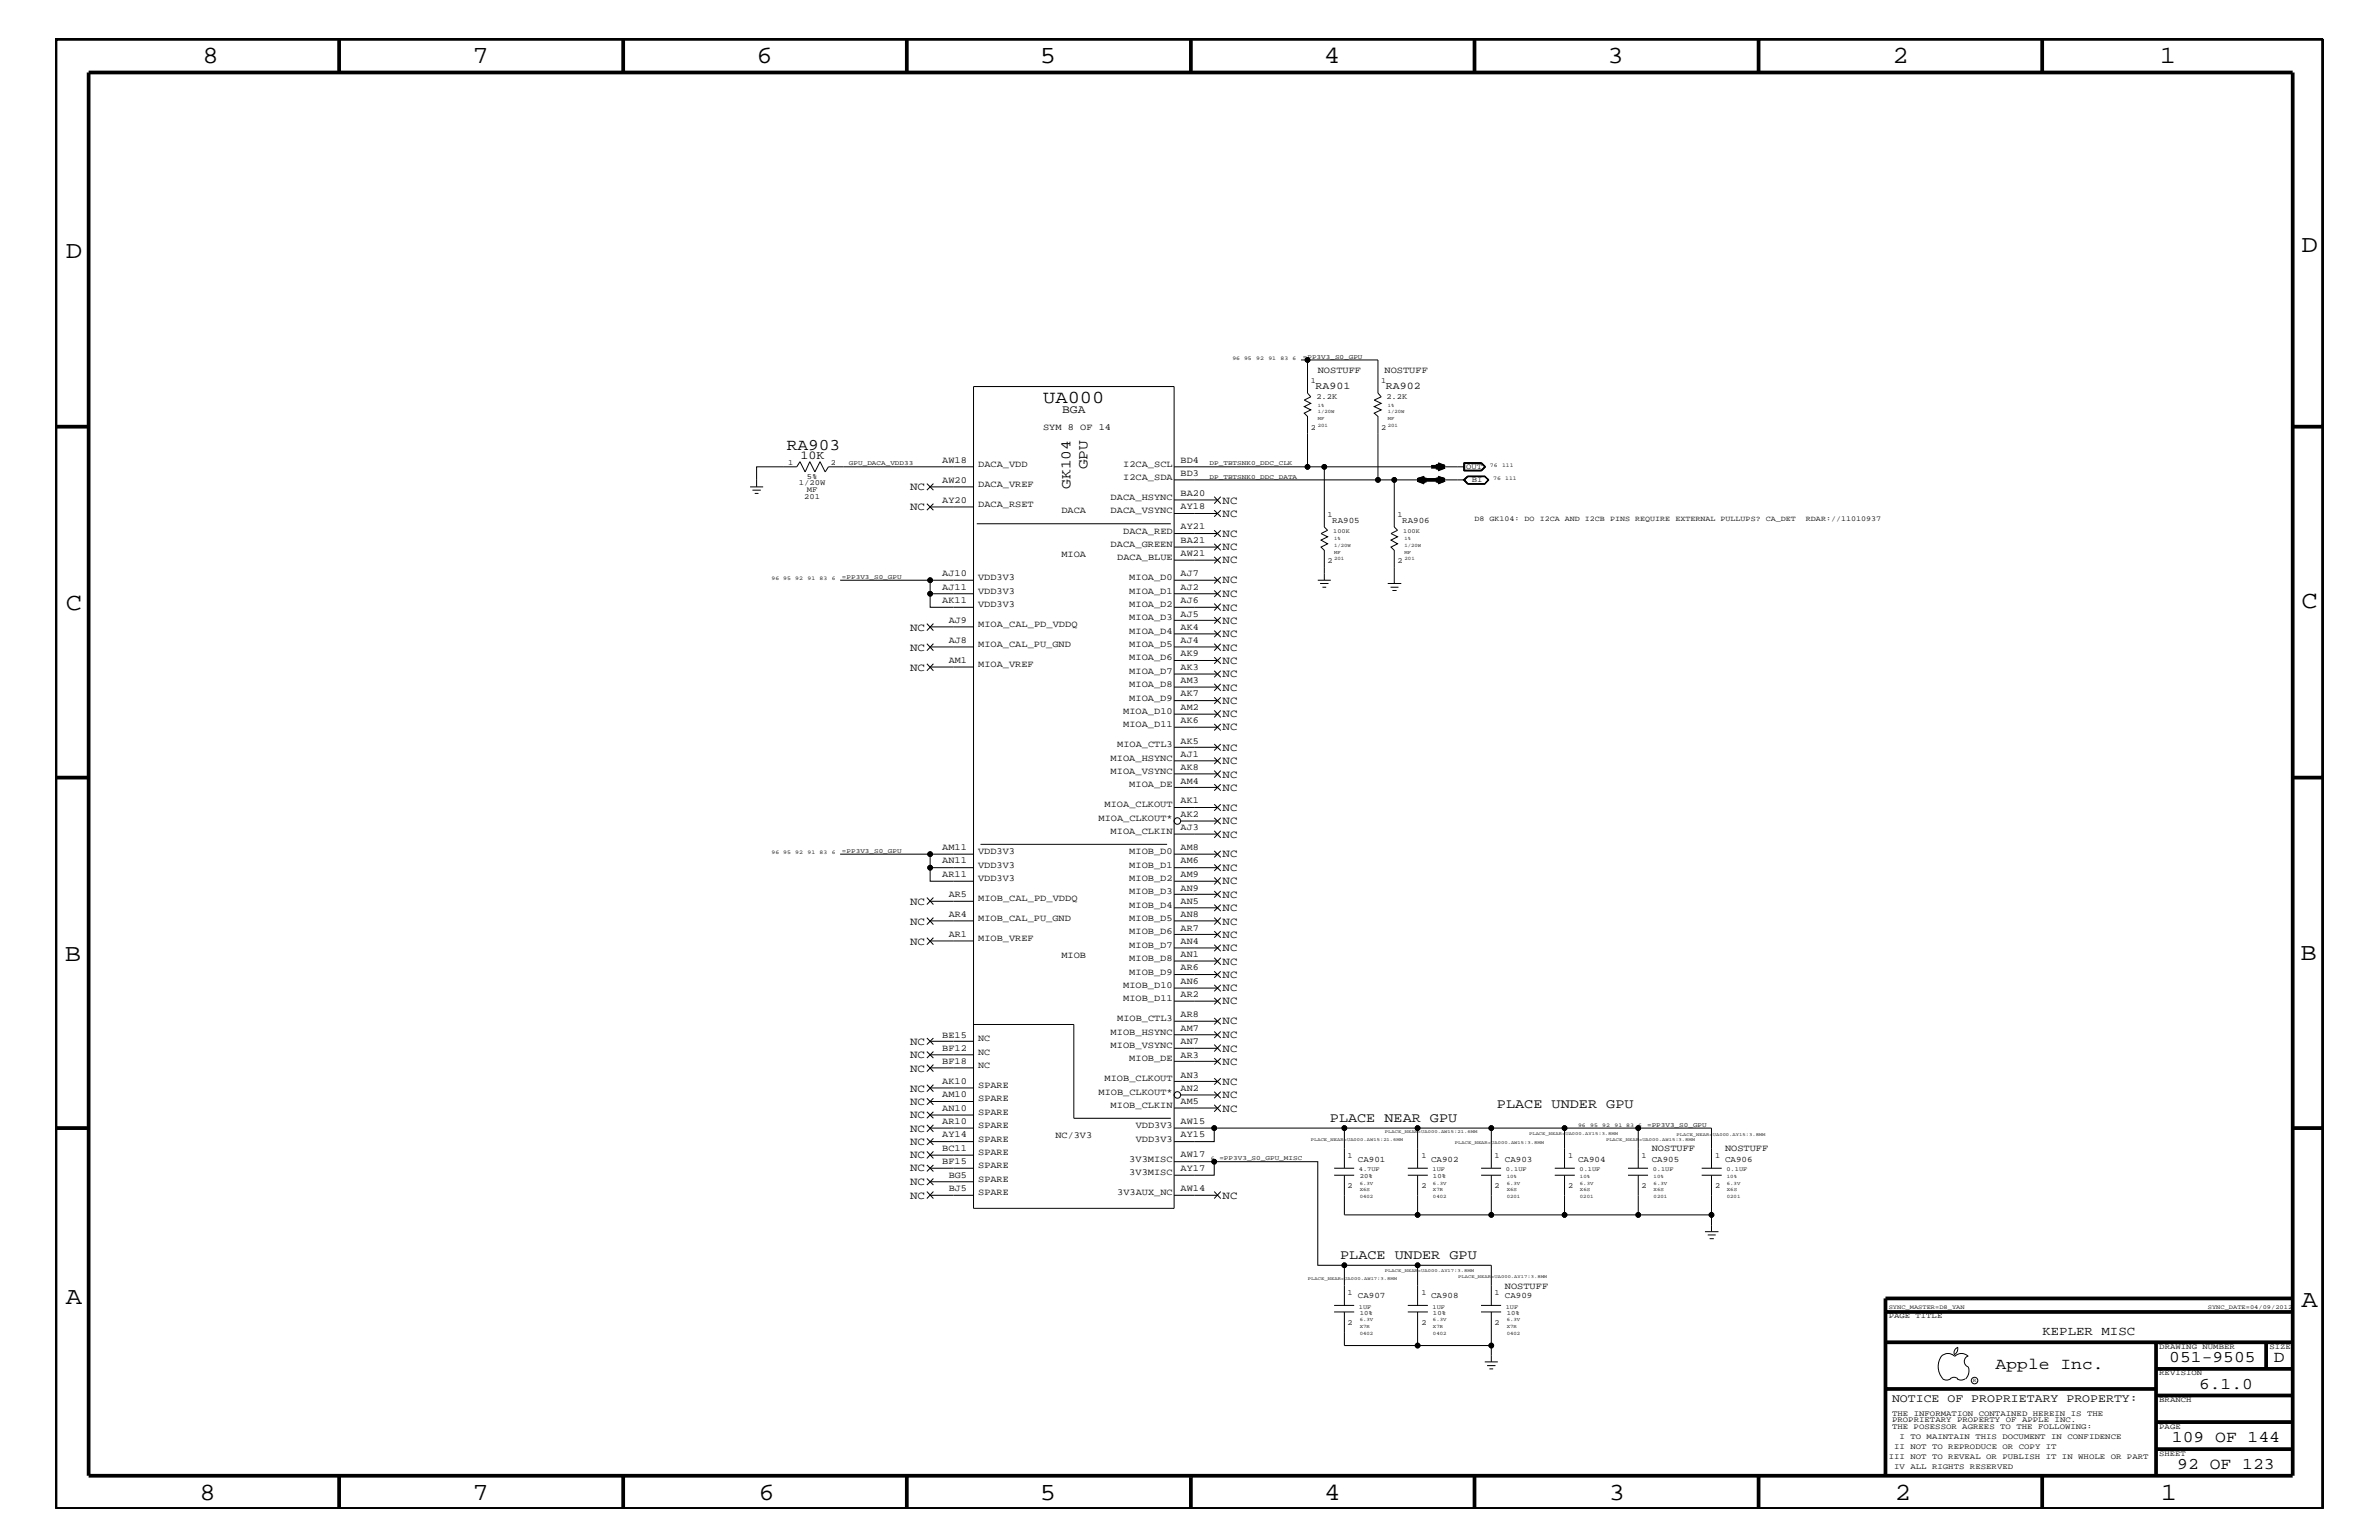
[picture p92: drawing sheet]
<svg xmlns="http://www.w3.org/2000/svg" width="432mm" height="279mm" viewBox="0 0 432 279" stroke-linecap="round" stroke-linejoin="round" font-family="sans-serif">
<defs><g id="words">
<g font-size="4.5">
<text x="36.7" y="11.5">8</text>
<text x="85.8" y="11.5">7</text>
<text x="137.3" y="11.5">6</text>
<text x="188.7" y="11.5">5</text>
<text x="240.3" y="11.5">4</text>
<text x="291.8" y="11.5">3</text>
<text x="343.5" y="11.5">2</text>
<text x="392" y="11.5">1</text>
<text x="11.9" y="46.8">D</text>
<text x="417.7" y="45.7">D</text>
<text x="11.9" y="110.6">C</text>
<text x="417.7" y="110.3">C</text>
<text x="11.8" y="174.3">B</text>
<text x="417.6" y="174.2">B</text>
<text x="11.9" y="236.7">A</text>
<text x="417.7" y="237.1">A</text>
<text x="36.2" y="272.1">8</text>
<text x="85.8" y="272.1">7</text>
<text x="137.7" y="272.1">6</text>
<text x="188.7" y="272.1">5</text>
<text x="240.4" y="272.1">4</text>
<text x="292" y="272.1">3</text>
<text x="343.9" y="272.1">2</text>
<text x="392.2" y="272.1">1</text>
</g>
<text font-size="3.3" x="189.4" y="73.2">UA000</text>
<g font-size="3">
<text x="142.8" y="81.6">RA903</text>
<text x="362.2" y="248.4">Apple Inc.</text>
<text x="393.7" y="247.1">051-9505</text>
<text x="399.2" y="252">6.1.0</text>
<text x="412.7" y="247.1">D</text>
<text x="394.2" y="261.6">109 OF 144</text>
<text x="395.2" y="266.6">92 OF 123</text>
</g>
<g font-size="2.6">
<text x="194.3" y="88.7" transform="rotate(-90 194.3 88.7)">GK104</text>
<text x="197.4" y="85.1" transform="rotate(-90 197.4 85.1)">GPU</text>
</g>
<g font-size="2.5">
<text x="241.4" y="203.6">PLACE NEAR GPU</text>
<text x="271.7" y="201.1">PLACE UNDER GPU</text>
<text x="243.2" y="228.4">PLACE UNDER GPU</text>
</g>
<text font-size="2.3" x="370.7" y="242.3">KEPLER MISC</text>
<text font-size="2.2" x="145.3" y="83.3">10K</text>
<g font-size="2.1">
<text x="192.8" y="75">BGA</text>
<text x="343.4" y="254.4">NOTICE OF PROPRIETARY PROPERTY:</text>
</g>
<g font-size="2">
<text x="165.2" y="88.9">NC</text>
<text x="165.2" y="92.6">NC</text>
<text x="221.9" y="93.8">NC</text>
<text x="221.9" y="91.4">NC</text>
<text x="221.9" y="99.9">NC</text>
<text x="221.9" y="97.4">NC</text>
<text x="221.9" y="105.9">NC</text>
<text x="221.9" y="102.2">NC</text>
<text x="221.9" y="113.1">NC</text>
<text x="221.9" y="110.8">NC</text>
<text x="221.9" y="108.3">NC</text>
<text x="165.2" y="118.1">NC</text>
<text x="165.2" y="114.4">NC</text>
<text x="221.9" y="118.1">NC</text>
<text x="221.9" y="115.6">NC</text>
<text x="165.2" y="121.7">NC</text>
<text x="221.9" y="125.3">NC</text>
<text x="221.9" y="122.9">NC</text>
<text x="221.9" y="120.4">NC</text>
<text x="221.9" y="130.2">NC</text>
<text x="221.9" y="127.7">NC</text>
<text x="221.9" y="136.2">NC</text>
<text x="221.9" y="132.5">NC</text>
<text x="221.9" y="143.5">NC</text>
<text x="221.9" y="141.1">NC</text>
<text x="221.9" y="138.6">NC</text>
<text x="221.9" y="149.5">NC</text>
<text x="221.9" y="147.1">NC</text>
<text x="221.9" y="155.6">NC</text>
<text x="221.9" y="152">NC</text>
<text x="221.9" y="160.5">NC</text>
<text x="221.9" y="158">NC</text>
<text x="165.2" y="167.8">NC</text>
<text x="165.2" y="164.1">NC</text>
<text x="221.9" y="167.8">NC</text>
<text x="221.9" y="165.3">NC</text>
<text x="221.9" y="162.8">NC</text>
<text x="165.2" y="171.4">NC</text>
<text x="221.9" y="172.6">NC</text>
<text x="221.9" y="170.1">NC</text>
<text x="221.9" y="179.9">NC</text>
<text x="221.9" y="177.4">NC</text>
<text x="221.9" y="175">NC</text>
<text x="221.9" y="185.9">NC</text>
<text x="221.9" y="182.2">NC</text>
<text x="165.2" y="189.5">NC</text>
<text x="165.2" y="192">NC</text>
<text x="221.9" y="190.8">NC</text>
<text x="221.9" y="188.3">NC</text>
<text x="165.2" y="194.4">NC</text>
<text x="221.9" y="196.8">NC</text>
<text x="221.9" y="193.2">NC</text>
<text x="165.2" y="200.4">NC</text>
<text x="165.2" y="202.9">NC</text>
<text x="165.2" y="198.1">NC</text>
<text x="221.9" y="199.2">NC</text>
<text x="221.9" y="201.7">NC</text>
<text x="165.2" y="207.7">NC</text>
<text x="165.2" y="205.3">NC</text>
<text x="165.2" y="210.2">NC</text>
<text x="165.2" y="215">NC</text>
<text x="165.2" y="212.5">NC</text>
<text x="165.2" y="217.5">NC</text>
<text x="221.9" y="217.5">NC</text>
</g>
<g font-size="1.9">
<text x="238.8" y="70.6">RA901</text>
<text x="251.5" y="70.6">RA902</text>
</g>
<g font-size="1.7">
<text x="239.2" y="67.7">NOSTUFF</text>
<text x="251.3" y="67.7">NOSTUFF</text>
<text x="171" y="83.9">AW18</text>
<text x="189.3" y="78">SYM 8 OF 14</text>
<text x="214.3" y="83.9">BD4</text>
<text x="171" y="87.6">AW20</text>
<text x="177.5" y="88.3">DACA_VREF</text>
<text x="177.5" y="84.7">DACA_VDD</text>
<text x="203.9" y="87.1">I2CA_SDA</text>
<text x="203.9" y="84.7">I2CA_SCL</text>
<text x="214.3" y="86.4">BD3</text>
<text x="171" y="91.2">AY20</text>
<text x="177.5" y="92">DACA_RSET</text>
<text x="192.7" y="93.2">DACA</text>
<text x="201.6" y="90.7">DACA_HSYNC</text>
<text x="201.6" y="93.2">DACA_VSYNC</text>
<text x="214.3" y="90">BA20</text>
<text x="214.3" y="92.4">AY18</text>
<text x="192.7" y="101">MIOA</text>
<text x="201.6" y="99.3">DACA_GREEN</text>
<text x="202.8" y="101.6">DACA_BLUE</text>
<text x="203.9" y="96.8">DACA_RED</text>
<text x="214.3" y="101">AW21</text>
<text x="214.3" y="98.5">BA21</text>
<text x="214.3" y="96">AY21</text>
<text x="171" y="104.6">AJ10</text>
<text x="171" y="107">AJ11</text>
<text x="177.5" y="105.3">VDD3V3</text>
<text x="177.5" y="107.7">VDD3V3</text>
<text x="205" y="107.7">MIOA_D1</text>
<text x="205" y="105.3">MIOA_D0</text>
<text x="214.3" y="107">AJ2</text>
<text x="214.3" y="104.6">AJ7</text>
<text x="171" y="109.4">AK11</text>
<text x="172.2" y="113.1">AJ9</text>
<text x="177.5" y="113.7">MIOA_CAL_PD_VDDQ</text>
<text x="177.5" y="110.2">VDD3V3</text>
<text x="205" y="110.2">MIOA_D2</text>
<text x="205" y="112.6">MIOA_D3</text>
<text x="214.3" y="109.4">AJ6</text>
<text x="214.3" y="111.9">AJ5</text>
<text x="172.2" y="116.7">AJ8</text>
<text x="177.5" y="117.4">MIOA_CAL_PU_GND</text>
<text x="205" y="115">MIOA_D4</text>
<text x="205" y="117.4">MIOA_D5</text>
<text x="205" y="119.8">MIOA_D6</text>
<text x="214.3" y="114.2">AK4</text>
<text x="214.3" y="116.7">AJ4</text>
<text x="214.3" y="119.1">AK9</text>
<text x="172.2" y="120.3">AM1</text>
<text x="177.5" y="121">MIOA_VREF</text>
<text x="205" y="124.7">MIOA_D8</text>
<text x="205" y="122.3">MIOA_D7</text>
<text x="214.3" y="124">AM3</text>
<text x="214.3" y="121.5">AK3</text>
<text x="203.9" y="131.9">MIOA_D11</text>
<text x="203.9" y="129.6">MIOA_D10</text>
<text x="205" y="127.1">MIOA_D9</text>
<text x="214.3" y="131.3">AK6</text>
<text x="214.3" y="126.4">AK7</text>
<text x="214.3" y="128.8">AM2</text>
<text x="202.8" y="135.6">MIOA_CTL3</text>
<text x="214.3" y="134.9">AK5</text>
<text x="214.3" y="137.3">AJ1</text>
<text x="201.6" y="140.4">MIOA_VSYNC</text>
<text x="201.6" y="138">MIOA_HSYNC</text>
<text x="205" y="142.9">MIOA_DE</text>
<text x="214.3" y="139.7">AK8</text>
<text x="214.3" y="142.2">AM4</text>
<text x="199.4" y="149">MIOA_CLKOUT*</text>
<text x="200.5" y="146.5">MIOA_CLKOUT</text>
<text x="214.3" y="145.7">AK1</text>
<text x="214.3" y="148.2">AK2</text>
<text x="171" y="154.3">AM11</text>
<text x="177.5" y="155">VDD3V3</text>
<text x="201.6" y="151.3">MIOA_CLKIN</text>
<text x="205" y="155">MIOB_D0</text>
<text x="214.3" y="150.7">AJ3</text>
<text x="214.3" y="154.3">AM8</text>
<text x="171" y="156.7">AN11</text>
<text x="171" y="159.1">AR11</text>
<text x="177.5" y="157.4">VDD3V3</text>
<text x="177.5" y="159.9">VDD3V3</text>
<text x="205" y="159.9">MIOB_D2</text>
<text x="205" y="157.4">MIOB_D1</text>
<text x="214.3" y="161.6">AN9</text>
<text x="214.3" y="159.1">AM9</text>
<text x="214.3" y="156.7">AM6</text>
<text x="172.2" y="166.4">AR4</text>
<text x="172.2" y="162.8">AR5</text>
<text x="177.5" y="167.1">MIOB_CAL_PU_GND</text>
<text x="177.5" y="163.5">MIOB_CAL_PD_VDDQ</text>
<text x="205" y="164.7">MIOB_D4</text>
<text x="205" y="162.2">MIOB_D3</text>
<text x="205" y="167.1">MIOB_D5</text>
<text x="214.3" y="163.9">AN5</text>
<text x="214.3" y="166.4">AN8</text>
<text x="172.2" y="170">AR1</text>
<text x="177.5" y="170.7">MIOB_VREF</text>
<text x="192.7" y="173.8">MIOB</text>
<text x="205" y="169.5">MIOB_D6</text>
<text x="205" y="172">MIOB_D7</text>
<text x="214.3" y="173.7">AN1</text>
<text x="214.3" y="168.9">AR7</text>
<text x="214.3" y="171.2">AN4</text>
<text x="203.9" y="179.3">MIOB_D10</text>
<text x="205" y="174.4">MIOB_D8</text>
<text x="205" y="176.8">MIOB_D9</text>
<text x="214.3" y="178.5">AN6</text>
<text x="214.3" y="176.1">AR6</text>
<text x="202.8" y="185.3">MIOB_CTL3</text>
<text x="203.9" y="181.6">MIOB_D11</text>
<text x="214.3" y="184.6">AR8</text>
<text x="214.3" y="181">AR2</text>
<text x="171" y="188.2">BE15</text>
<text x="171" y="190.6">BF12</text>
<text x="177.5" y="188.9">NC</text>
<text x="177.5" y="191.4">NC</text>
<text x="201.6" y="190.2">MIOB_VSYNC</text>
<text x="201.6" y="187.7">MIOB_HSYNC</text>
<text x="214.3" y="189.4">AN7</text>
<text x="214.3" y="187">AM7</text>
<text x="214.3" y="191.9">AR3</text>
<text x="171" y="193.1">BF18</text>
<text x="171" y="196.7">AK10</text>
<text x="177.5" y="193.7">NC</text>
<text x="177.5" y="197.4">SPARE</text>
<text x="200.5" y="196.2">MIOB_CLKOUT</text>
<text x="205" y="192.6">MIOB_DE</text>
<text x="214.3" y="195.5">AN3</text>
<text x="214.3" y="197.9">AN2</text>
<text x="171" y="199.1">AM10</text>
<text x="171" y="201.5">AN10</text>
<text x="171" y="204">AR10</text>
<text x="177.5" y="199.8">SPARE</text>
<text x="177.5" y="202.3">SPARE</text>
<text x="199.4" y="198.7">MIOB_CLKOUT*</text>
<text x="201.6" y="201">MIOB_CLKIN</text>
<text x="214.3" y="200.3">AM5</text>
<text x="214.3" y="204">AW15</text>
<text x="171" y="206.4">AY14</text>
<text x="171" y="208.8">BC11</text>
<text x="177.5" y="207.1">SPARE</text>
<text x="177.5" y="204.7">SPARE</text>
<text x="177.5" y="209.6">SPARE</text>
<text x="191.6" y="206.5">NC/3V3</text>
<text x="206.2" y="204.7">VDD3V3</text>
<text x="206.2" y="207.1">VDD3V3</text>
<text x="214.3" y="206.4">AY15</text>
<text x="299.8" y="208.9">NOSTUFF</text>
<text x="313.1" y="208.9">NOSTUFF</text>
<text x="171" y="211.3">BF15</text>
<text x="172.2" y="213.6">BG5</text>
<text x="177.5" y="211.9">SPARE</text>
<text x="177.5" y="214.4">SPARE</text>
<text x="205" y="210.8">3V3MISC</text>
<text x="205" y="213.2">3V3MISC</text>
<text x="214.3" y="210">AW17</text>
<text x="214.3" y="212.5">AY17</text>
<text x="172.2" y="216.1">BJ5</text>
<text x="177.5" y="216.9">SPARE</text>
<text x="202.8" y="216.9">3V3AUX_NC</text>
<text x="214.3" y="216.1">AW14</text>
<text x="273.1" y="233.8">NOSTUFF</text>
</g>
<g font-size="1.5">
<text x="241.8" y="94.9">RA905</text>
<text x="254.5" y="94.9">RA906</text>
<text x="246.5" y="210.8">CA901</text>
<text x="259.8" y="210.8">CA902</text>
<text x="273.1" y="210.8">CA903</text>
<text x="286.4" y="210.8">CA904</text>
<text x="299.8" y="210.8">CA905</text>
<text x="313.1" y="210.8">CA906</text>
<text x="246.5" y="235.6">CA907</text>
<text x="259.8" y="235.6">CA908</text>
<text x="273.1" y="235.6">CA909</text>
</g>
<g font-size="1.4">
<text x="237.9" y="69.5">1</text>
<text x="250.7" y="69.5">1</text>
<text x="238.9" y="72.4">2.2K</text>
<text x="251.6" y="72.4">2.2K</text>
<text x="237.9" y="78">2</text>
<text x="250.7" y="78">2</text>
<text x="143.1" y="84.4">1</text>
<text x="145" y="88.1">1/20W</text>
<text x="146.4" y="89.3">MF</text>
<text x="146.4" y="86.9">5%</text>
<text x="150.8" y="84.4">2</text>
<text x="266.1" y="85">OUT</text>
<text x="267.1" y="87.5">BI</text>
<text x="146" y="90.5">201</text>
<text x="241" y="93.8">1</text>
<text x="253.7" y="93.8">1</text>
<text x="267.6" y="94.5">D8 GK104: DO I2CA AND I2CB PINS REQUIRE EXTERNAL PULLUPS? CA_DET</text>
<text x="327.8" y="94.5">RDAR://11010937</text>
<text x="241" y="102.2">2</text>
<text x="253.7" y="102.2">2</text>
<text x="244.6" y="215.6">2</text>
<text x="244.6" y="210.2">1</text>
<text x="258" y="215.6">2</text>
<text x="258" y="210.2">1</text>
<text x="271.3" y="215.6">2</text>
<text x="271.3" y="210.2">1</text>
<text x="284.6" y="215.6">2</text>
<text x="284.6" y="210.2">1</text>
<text x="297.9" y="215.6">2</text>
<text x="297.9" y="210.2">1</text>
<text x="311.3" y="215.6">2</text>
<text x="311.3" y="210.2">1</text>
<text x="244.6" y="235">1</text>
<text x="258" y="235">1</text>
<text x="271.3" y="235">1</text>
<text x="342.8" y="239.2">PAGE TITLE</text>
<text x="244.6" y="240.5">2</text>
<text x="258" y="240.5">2</text>
<text x="271.3" y="240.5">2</text>
<text x="391.9" y="244.7">DRAWING NUMBER</text>
<text x="411.9" y="244.7">SIZE</text>
<text x="391.9" y="249.5">REVISION</text>
<text x="343.4" y="256.8">THE INFORMATION CONTAINED HEREIN IS THE</text>
<text x="391.9" y="254.4">BRANCH</text>
<text x="343.4" y="258">PROPRIETARY PROPERTY OF APPLE INC.</text>
<text x="343.4" y="259.3">THE POSESSOR AGREES TO THE FOLLOWING:</text>
<text x="343.8" y="262.9">II NOT TO REPRODUCE OR COPY IT</text>
<text x="344.8" y="261.1">I TO MAINTAIN THIS DOCUMENT IN CONFIDENCE</text>
<text x="391.9" y="259.3">PAGE</text>
<text x="342.8" y="264.7">III NOT TO REVEAL OR PUBLISH IT IN WHOLE OR PART</text>
<text x="343.8" y="266.6">IV ALL RIGHTS RESERVED</text>
<text x="391.9" y="264.1">SHEET</text>
</g>
<g font-size="1.2">
<text x="236.5" y="65.1">=PP3V3_S0_GPU</text>
<text x="154.1" y="84.4">GPU_DACA_VDD33</text>
<text x="219.5" y="84.4">DP_TBTSNK0_DDC_CLK</text>
<text x="219.5" y="86.9">DP_TBTSNK0_DDC_DATA</text>
<text x="152.8" y="105">=PP3V3_S0_GPU</text>
<text x="152.8" y="154.7">=PP3V3_S0_GPU</text>
<text x="299" y="204.4">=PP3V3_S0_GPU</text>
<text x="221.3" y="210.5">=PP3V3_S0_GPU_MISC</text>
<text x="246.8" y="213.8">20%</text>
<text x="260.1" y="213.8">10%</text>
<text x="246.8" y="238.6">10%</text>
<text x="260.1" y="238.6">10%</text>
<text x="273.5" y="238.6">10%</text>
</g>
<g font-size="1.1">
<text x="242" y="96.7">100K</text>
<text x="254.7" y="96.7">100K</text>
<text x="246.6" y="212.5">4.7UF</text>
<text x="260" y="212.5">1UF</text>
<text x="273.3" y="212.5">0.1UF</text>
<text x="286.7" y="212.5">0.1UF</text>
<text x="300" y="212.5">0.1UF</text>
<text x="313.4" y="212.5">0.1UF</text>
<text x="246.6" y="237.4">1UF</text>
<text x="260" y="237.4">1UF</text>
<text x="273.3" y="237.4">1UF</text>
<text x="342.8" y="237.4">SYNC_MASTER=D8_YAN</text>
<text x="400.7" y="237.4">SYNC_DATE=04/09/2012</text>
</g>
<g font-size="1">
<text x="223.7" y="65.3">96 95</text>
<text x="228" y="65.3">92</text>
<text x="230.2" y="65.3">91</text>
<text x="232.4" y="65.3">83</text>
<text x="234.6" y="65.3">6</text>
<text x="270.4" y="84.7">76</text>
<text x="271" y="87.1">76</text>
<text x="272.6" y="84.7">111</text>
<text x="273.2" y="87.1">111</text>
<text x="140" y="105.3">96 95</text>
<text x="144.4" y="105.3">92</text>
<text x="146.6" y="105.3">91</text>
<text x="148.8" y="105.3">83</text>
<text x="151" y="105.3">6</text>
<text x="140" y="155">96 95</text>
<text x="144.4" y="155">92</text>
<text x="146.6" y="155">91</text>
<text x="148.8" y="155">83</text>
<text x="151" y="155">6</text>
<text x="286.4" y="204.4">96</text>
<text x="288.6" y="204.4">95</text>
<text x="290.8" y="204.4">92</text>
<text x="293" y="204.4">91 83</text>
<text x="297.3" y="204.4">6</text>
<text x="219.8" y="210.5">6</text>
<text x="358.1" y="250.7">R</text>
</g>
<g font-size=".9">
<text x="239.2" y="73.8">1%</text>
<text x="239.2" y="76.2">MF</text>
<text x="239.2" y="77.4">201</text>
<text x="239.2" y="75">1/20W</text>
<text x="251.9" y="75">1/20W</text>
<text x="251.9" y="77.4">201</text>
<text x="251.9" y="76.2">MF</text>
<text x="251.9" y="73.8">1%</text>
<text x="242.1" y="100.4">MF</text>
<text x="242.1" y="99.3">1/20W</text>
<text x="242.1" y="98">1%</text>
<text x="242.1" y="101.6">201</text>
<text x="254.9" y="100.4">MF</text>
<text x="254.9" y="99.3">1/20W</text>
<text x="254.9" y="98">1%</text>
<text x="254.9" y="101.6">201</text>
<text x="246.8" y="214.9">6.3V</text>
<text x="260.1" y="214.9">6.3V</text>
<text x="273.5" y="213.8">10%</text>
<text x="273.5" y="214.9">6.3V</text>
<text x="286.8" y="214.9">6.3V</text>
<text x="286.8" y="213.8">10%</text>
<text x="300.1" y="213.8">10%</text>
<text x="300.1" y="214.9">6.3V</text>
<text x="313.4" y="213.8">10%</text>
<text x="313.4" y="214.9">6.3V</text>
<text x="246.8" y="216.1">X6S</text>
<text x="246.8" y="217.3">0402</text>
<text x="260.1" y="216.1">X7R</text>
<text x="260.1" y="217.3">0402</text>
<text x="273.5" y="217.3">0201</text>
<text x="273.5" y="216.1">X6S</text>
<text x="286.8" y="217.3">0201</text>
<text x="286.8" y="216.1">X6S</text>
<text x="300.1" y="217.3">0201</text>
<text x="300.1" y="216.1">X6S</text>
<text x="313.4" y="217.3">0201</text>
<text x="313.4" y="216.1">X6S</text>
<text x="246.8" y="239.7">6.3V</text>
<text x="260.1" y="239.7">6.3V</text>
<text x="273.5" y="239.7">6.3V</text>
<text x="246.8" y="242.2">0402</text>
<text x="246.8" y="240.9">X7R</text>
<text x="260.1" y="242.2">0402</text>
<text x="260.1" y="240.9">X7R</text>
<text x="273.5" y="242.2">0402</text>
<text x="273.5" y="240.9">X7R</text>
</g>
<g font-size=".8">
<text x="237.9" y="207">PLACE_NEAR=UA000.AW15:21.6MM</text>
<text x="251.4" y="205.6">PLACE_NEAR=UA000.AW15:21.6MM</text>
<text x="264.1" y="207.5">PLACE_NEAR=UA000.AW15:3.8MM</text>
<text x="277.5" y="205.9">PLACE_NEAR=UA000.AY15:3.8MM</text>
<text x="291.5" y="207">PLACE_NEAR=UA000.AW15:3.8MM</text>
<text x="304.3" y="206">PLACE_NEAR=UA000.AY15:3.8MM</text>
<text x="237.4" y="232.2">PLACE_NEAR=UA000.AW17:3.8MM</text>
<text x="251.4" y="230.7">PLACE_NEAR=UA000.AY17:3.8MM</text>
<text x="264.7" y="231.8">PLACE_NEAR=UA000.AY17:3.8MM</text>
</g>
</g></defs>
<g fill="none" stroke="#000" stroke-width=".18">
<path d="M176.7 70.1h36.4v149.1h-36.4zM236.1 65.3h1.2M136.1 88.3h2.4M136.6 88.9h1.5M137 89.5h.7M168.2 87.7l1.2 1.2M168.2 91.4l1.2 1.2M168.8 88.3h7.9M168.8 92h7.9M169.4 87.7l-1.2 1.2M169.4 91.4l-1.2 1.2M176.7 84.7h-26.3l-.6 .9-1-1.8-.9 1.8-.9-1.8-.9 1.8-.9-1.8-.6 .9h-7.3v3.6"/>
<path d="M177.3 95h35.2M213.1 87.1h37M213.1 84.7h24.2M213.1 90.7h7.9M213.1 93.2h7.9M213.1 99.3h7.9M213.1 96.8h7.9M220.4 92.6l1.2 1.2M220.4 90.1l1.2 1.3M220.4 98.7l1.2 1.2M220.4 96.2l1.2 1.2M221.6 92.6l-1.2 1.2"/>
<path d="M221.6 90.1l-1.2 1.3M221.6 98.7l-1.2 1.2M221.6 96.2l-1.2 1.2M237.3 84.7v-9.1l-.6-.6 1.2-.6-1.2-.6 1.2-.6-1.2-.6 1.2-.6-.6-.7v-6h12.8v6l.6 .7-1.3 .6 1.3 .6-1.3 .6 1.3 .6-1.3 .6 .7 .6v11.5h3M237.3 84.7h3.1v10.9l.6 .6-1.2 .6 1.2 .6-1.2 .6 1.2 .7-1.2 .6 .6 .6v5.4M240.4 84.7h25.5M265.7 83.9h3.2l.8 .8-.8 .8h-3.2zM265.7 85.4h3.2M265.7 84h3.2M265.8 84v1.4M265.9 87.1h-12.8v8.5l.6 .6-1.2 .6 1.2 .6-1.2 .6 1.2 .7-1.2 .6 .6 .6v6M265.9 84.1h2.9l.7 .6-.7 .6h-2.9z"/>
<path d="M266.4 86.4h3.1l.7 .7M266.4 86.4h3.1l.8 .7-.8 .7h-3.1M266.4 86.4l-.8 .7 .8 .7M266.4 86.4l-.7 .7 .7 .7M266.4 86.5h3.1l.6 .6-.6 .6h-3.1M266.4 86.5h3.1l.7 .6M266.4 86.5l-.6 .6 .6 .6M266.4 86.5l-.5 .6 .5 .6M268.9 84l.7 .7-.7 .7M268.9 84l.6 .7M269.5 84.7l-.6 .7M270.2 87.1l-.7 .6h-3.1"/>
<path d="M270.2 87.1l-.7 .7h-3.1M152.5 105.3h24.2M168.2 116.8l1.2 1.3M168.2 113.1l1.2 1.3M168.8 117.4h7.9M168.8 113.7h7.9M168.8 105.3v2.4M169.4 116.8l-1.2 1.3M169.4 113.1l-1.2 1.3M176.7 107.7h-7.9v2.5h7.9M213.1 105.3h7.9M213.1 101.6h7.9"/>
<path d="M213.1 117.4h7.9M213.1 115h7.9M213.1 112.6h7.9M213.1 110.2h7.9M213.1 107.7h7.9M213.1 119.8h7.9M220.4 119.2l1.2 1.2M220.4 116.8l1.2 1.3M220.4 114.4l1.2 1.2M220.4 112l1.2 1.1M220.4 109.5l1.2 1.3M220.4 107.1l1.2 1.2"/>
<path d="M220.4 104.7l1.2 1.2M220.4 101l1.2 1.2M221.6 119.2l-1.2 1.2M221.6 116.8l-1.2 1.3M221.6 114.4l-1.2 1.2M221.6 112l-1.2 1.1M221.6 109.5l-1.2 1.3M221.6 107.1l-1.2 1.2M221.6 104.7l-1.2 1.2M221.6 101l-1.2 1.2M239.2 105.3h2.4M239.6 105.9h1.5"/>
<path d="M240 106.5h.7M251.9 105.9h2.4M252.4 106.5h1.4M252.7 107.1h.8M168.2 120.4l1.2 1.3M168.8 121h7.9M169.4 120.4l-1.2 1.3M213.1 127.1h7.9M213.1 122.3h7.9M213.1 135.6h7.9M213.1 131.9h7.9M213.1 124.7h7.9"/>
<path d="M213.1 129.6h7.9M213.1 138h7.9M220.4 139.8l1.2 1.3M220.4 137.4l1.2 1.2M220.4 135l1.2 1.2M220.4 131.3l1.2 1.2M220.4 128.9l1.2 1.3M220.4 126.5l1.2 1.2M220.4 124.1l1.2 1.2M220.4 121.7l1.2 1.2M221.6 139.8l-1.2 1.3M221.6 137.4l-1.2 1.2"/>
<path d="M221.6 135l-1.2 1.2M221.6 131.3l-1.2 1.2M221.6 128.9l-1.2 1.3M221.6 126.5l-1.2 1.2M221.6 124.1l-1.2 1.2M221.6 121.7l-1.2 1.2M152.5 155h24.2M168.8 155v2.4M176.7 157.4h-7.9v2.5h7.9M178 153.2h33.8M213.1 142.9h7.9M213.1 140.4h7.9"/>
<path d="M213.1 159.9h7.9M213.1 151.3h7.9M213.1 146.5h7.9M213.1 157.4h7.9M213.1 155h7.9M214.3 149h6.7M220.4 159.2l1.2 1.3M220.4 156.8l1.2 1.2M220.4 154.4l1.2 1.2M220.4 148.4l1.2 1.1M220.4 145.9l1.2 1.2M220.4 142.3l1.2 1.2"/>
<path d="M220.4 150.7l1.2 1.3M221.6 159.2l-1.2 1.3M221.6 156.8l-1.2 1.2M221.6 154.4l-1.2 1.2M221.6 148.4l-1.2 1.1M221.6 145.9l-1.2 1.2M221.6 142.3l-1.2 1.2M221.6 150.7l-1.2 1.3M168.2 170.1l1.2 1.3M168.2 166.5l1.2 1.3M168.2 162.8l1.2 1.3M168.8 167.1h7.9"/>
<path d="M168.8 163.5h7.9M168.8 170.7h7.9M169.4 170.1l-1.2 1.3M169.4 166.5l-1.2 1.3M169.4 162.8l-1.2 1.3M213.1 164.7h7.9M213.1 162.2h7.9M213.1 167.1h7.9M213.1 179.3h7.9M213.1 174.4h7.9M213.1 169.5h7.9M213.1 176.8h7.9"/>
<path d="M213.1 172h7.9M220.4 178.7l1.2 1.2M220.4 176.2l1.2 1.2M220.4 173.8l1.2 1.2M220.4 171.4l1.2 1.2M220.4 168.9l1.2 1.2M220.4 166.5l1.2 1.3M220.4 164.1l1.2 1.2M220.4 161.7l1.2 1.1M221.6 161.7l-1.2 1.1M221.6 178.7l-1.2 1.2M221.6 176.2l-1.2 1.2"/>
<path d="M221.6 173.8l-1.2 1.2M221.6 171.4l-1.2 1.2M221.6 168.9l-1.2 1.2M221.6 166.5l-1.2 1.3M221.6 164.1l-1.2 1.2M168.2 188.3l1.2 1.2M168.2 190.8l1.2 1.2M168.2 193.2l1.2 1.2M168.2 199.2l1.2 1.2M168.2 196.8l1.2 1.3M168.8 197.4h7.9M168.8 193.7h7.9"/>
<path d="M168.8 191.4h7.9M168.8 188.9h7.9M168.8 199.8h7.9M169.4 188.3l-1.2 1.2M169.4 190.8l-1.2 1.2M169.4 193.2l-1.2 1.2M169.4 199.2l-1.2 1.2M169.4 196.8l-1.2 1.3M176.7 185.9h18.2v17h17.6M213.1 190.2h7.9M213.1 187.7h7.9M213.1 192.6h7.9"/>
<path d="M213.1 185.3h7.9M213.1 181.6h7.9M213.1 196.2h7.9M214.3 198.7h6.7M220.4 198.1l1.2 1.1M220.4 195.6l1.2 1.2M220.4 192l1.2 1.2M220.4 189.5l1.2 1.3M220.4 187.1l1.2 1.2M220.4 184.7l1.2 1.2M220.4 181l1.2 1.2M221.6 198.1l-1.2 1.1"/>
<path d="M221.6 195.6l-1.2 1.2M221.6 192l-1.2 1.2M221.6 189.5l-1.2 1.3M221.6 187.1l-1.2 1.2M221.6 184.7l-1.2 1.2M221.6 181l-1.2 1.2M168.2 201.7l1.2 1.2M168.2 206.5l1.2 1.2M168.2 208.9l1.2 1.3M168.2 204.1l1.2 1.2M168.2 213.8l1.2 1.2M168.2 216.2l1.2 1.3"/>
<path d="M168.2 211.4l1.2 1.1M168.8 204.7h7.9M168.8 207.1h7.9M168.8 216.9h7.9M168.8 214.4h7.9M168.8 211.9h7.9M168.8 209.6h7.9M168.8 202.3h7.9M169.4 201.7l-1.2 1.2M169.4 206.5l-1.2 1.2M169.4 208.9l-1.2 1.3M169.4 204.1l-1.2 1.2"/>
<path d="M169.4 213.8l-1.2 1.2M169.4 216.2l-1.2 1.3M169.4 211.4l-1.2 1.1M213.1 210.8h7.3v2.4h-7.3M213.1 204.7h7.3v2.4h-7.3M213.1 201h7.9M213.1 216.9h7.9M220.4 210.8h18.8v18.8h4.8v7.2M220.4 204.7h23.6v7.2M220.4 216.2l1.2 1.3M220.4 200.4l1.2 1.3M221.6 216.2l-1.2 1.3"/>
<path d="M221.6 200.4l-1.2 1.3M242.1 213.2h3.7M242.1 211.9h3.7M244 204.7h13.3v7.2M244 213.2v7.2h13.3M255.5 213.2h3.7M255.5 211.9h3.7M257.3 213.2v7.2h13.4M257.3 204.7h53.3v7.2M268.8 213.2h3.7M268.8 211.9h3.7M270.7 213.2v7.2h13.3"/>
<path d="M270.7 204.7v7.2M282.2 213.2h3.6M282.2 211.9h3.6M284 213.2v7.2h13.3M284 204.7v7.2M295.5 213.2h3.6M295.5 211.9h3.6M297.3 204.7v7.2M297.3 213.2v7.2M308.9 213.2h3.6M308.9 211.9h3.6M310.6 213.2v10.3"/>
<path d="M242.1 238h3.7M242.1 236.8h3.7M244 229.6h13.3v7.2M244 238v6.1h13.3M255.5 238h3.7M255.5 236.8h3.7M257.3 238v6.1h13.4M257.3 229.6h13.4v7.2M268.8 238h3.7M268.8 236.8h3.7M270.7 238v9.1M297.3 220.4h13.3"/>
<path d="M309.5 223.5h2.4M310 224.1h1.4M310.3 224.7h.8M269.5 247.1h2.4M269.9 247.8h1.5M270.3 248.4h.7M352.3 246.1a1.72 1.72 0 0 1 2.5 0 1.69 1.69 0 0 1 2.4 0M352.4 246a3.2 3.2 0 0 0 .4 4.3l.8 .1 .4-.2M354 250.2l.7-.3 .7 .3M355.2 250.2l.7 .2 .7-.2M355.3 244.4v.3a1.18 1.18 0 0 1-.6 1.1M355.4 244.4a.99 .99 0 0 0-.6 1.4"/>
<path d="M357.2 246a1.04 1.04 0 0 0-.7 1 1.04 1.04 0 0 0 .7 1M357.3 248l.1 .7a2.11 2.11 0 0 1-.6 1.5"/>
<circle cx="237.3" cy="65.3" r=".42"/>
<circle cx="237.3" cy="84.7" r=".42"/>
<circle cx="240.4" cy="84.7" r=".42"/>
<circle cx="250.1" cy="87.1" r=".42"/>
<circle cx="253.1" cy="87.1" r=".42"/>
<circle cx="168.8" cy="105.3" r=".42"/>
<circle cx="168.8" cy="107.7" r=".42"/>
<circle cx="168.8" cy="157.4" r=".42"/>
<circle cx="168.8" cy="155" r=".42"/>
<circle cx="213.7" cy="149" r=".59"/>
<circle cx="213.7" cy="198.7" r=".59"/>
<circle cx="220.4" cy="210.8" r=".42"/>
<circle cx="220.4" cy="204.7" r=".42"/>
<circle cx="244" cy="204.7" r=".42"/>
<circle cx="257.3" cy="204.7" r=".42"/>
<circle cx="270.7" cy="204.7" r=".42"/>
<circle cx="284" cy="204.7" r=".42"/>
<circle cx="297.3" cy="204.7" r=".42"/>
<circle cx="244" cy="229.6" r=".42"/>
<circle cx="257.3" cy="229.6" r=".42"/>
<circle cx="257.3" cy="220.4" r=".42"/>
<circle cx="270.7" cy="220.4" r=".42"/>
<circle cx="284" cy="220.4" r=".42"/>
<circle cx="297.3" cy="220.4" r=".42"/>
<circle cx="310.6" cy="220.4" r=".42"/>
<circle cx="257.3" cy="244.1" r=".42"/>
<circle cx="270.7" cy="244.1" r=".42"/>
<circle cx="358.4" cy="250.5" r=".59"/>
</g>
<g fill="none" stroke="#000" stroke-width=".68" stroke-linecap="butt">
<path d="M10.1 7.1h411.5v266.7h-411.5zM16.1 13.2h400v254.5h-400zM61.6 7.1v6.1M113.1 7.1v6.1M164.6 7.1v6.1M216.2 7.1v6.1M267.6 7.1v6.1M319.2 7.1v6.1M370.7 7.1v6.1M10.1 77.4h6M416.1 77.4h5.5M257.3 87.1h4.9"/>
<path d="M257.3 87.1l1.3 .1M257.3 87.1l1.3-.5v1zM257.3 87.1l1.3 .2M257.3 87.1l1.3 .4M258.6 87l-1.3 .1M258.6 86.7l-1.3 .4M258.6 86.9l-1.3 .2M259.8 84.7h2.4M260.9 87l1.3 .1M260.9 84.2l1.3 .5-1.3 .5zM260.9 86.6l1.3 .5-1.3 .5zM260.9 86.9l1.3 .2"/>
<path d="M260.9 86.7l1.3 .4M260.9 84.4l1.3 .3M260.9 84.5l1.3 .2M262.2 87.1l-1.3 .1M262.2 87.1l-1.3 .2M262.2 87.1l-1.3 .4M262.2 84.7l-1.3 .1M262.2 84.7l-1.3 .3M262.2 84.7l-1.3 .2M10.1 141.1h6M416.1 141.1h5.5M10.1 204.7h6"/>
<path d="M416.1 204.7h5.5M342.2 238h73.9M416.1 235.6h-73.9v32.1M342.2 243.5h73.9M342.2 252h49.1M391.3 248.4h24.8M391.3 243.5v24.2M391.3 258h24.8M391.3 253.2h24.8M411.3 243.5v4.9M61.6 267.7v6.1M113.1 267.7v6.1"/>
<path d="M164.6 267.7v6.1M216.2 268v5.8M267.6 267.7v6.1M319.2 267.7v6.1M370.7 267.7v6.1M391.3 262.9h24.8"/>
</g>
<g fill="#000">
<circle cx="237.3" cy="65.3" r=".42"/>
<circle cx="237.3" cy="84.7" r=".42"/>
<circle cx="240.4" cy="84.7" r=".42"/>
<circle cx="250.1" cy="87.1" r=".42"/>
<circle cx="253.1" cy="87.1" r=".42"/>
<circle cx="168.8" cy="105.3" r=".42"/>
<circle cx="168.8" cy="107.7" r=".42"/>
<circle cx="168.8" cy="157.4" r=".42"/>
<circle cx="168.8" cy="155" r=".42"/>
<circle cx="220.4" cy="210.8" r=".42"/>
<circle cx="220.4" cy="204.7" r=".42"/>
<circle cx="244" cy="204.7" r=".42"/>
<circle cx="257.3" cy="204.7" r=".42"/>
<circle cx="270.7" cy="204.7" r=".42"/>
<circle cx="284" cy="204.7" r=".42"/>
<circle cx="297.3" cy="204.7" r=".42"/>
<circle cx="244" cy="229.6" r=".42"/>
<circle cx="257.3" cy="229.6" r=".42"/>
<circle cx="257.3" cy="220.4" r=".42"/>
<circle cx="270.7" cy="220.4" r=".42"/>
<circle cx="284" cy="220.4" r=".42"/>
<circle cx="297.3" cy="220.4" r=".42"/>
<circle cx="310.6" cy="220.4" r=".42"/>
<circle cx="257.3" cy="244.1" r=".42"/>
<circle cx="270.7" cy="244.1" r=".42"/>
</g>
<use href="#words"/>
</svg>
